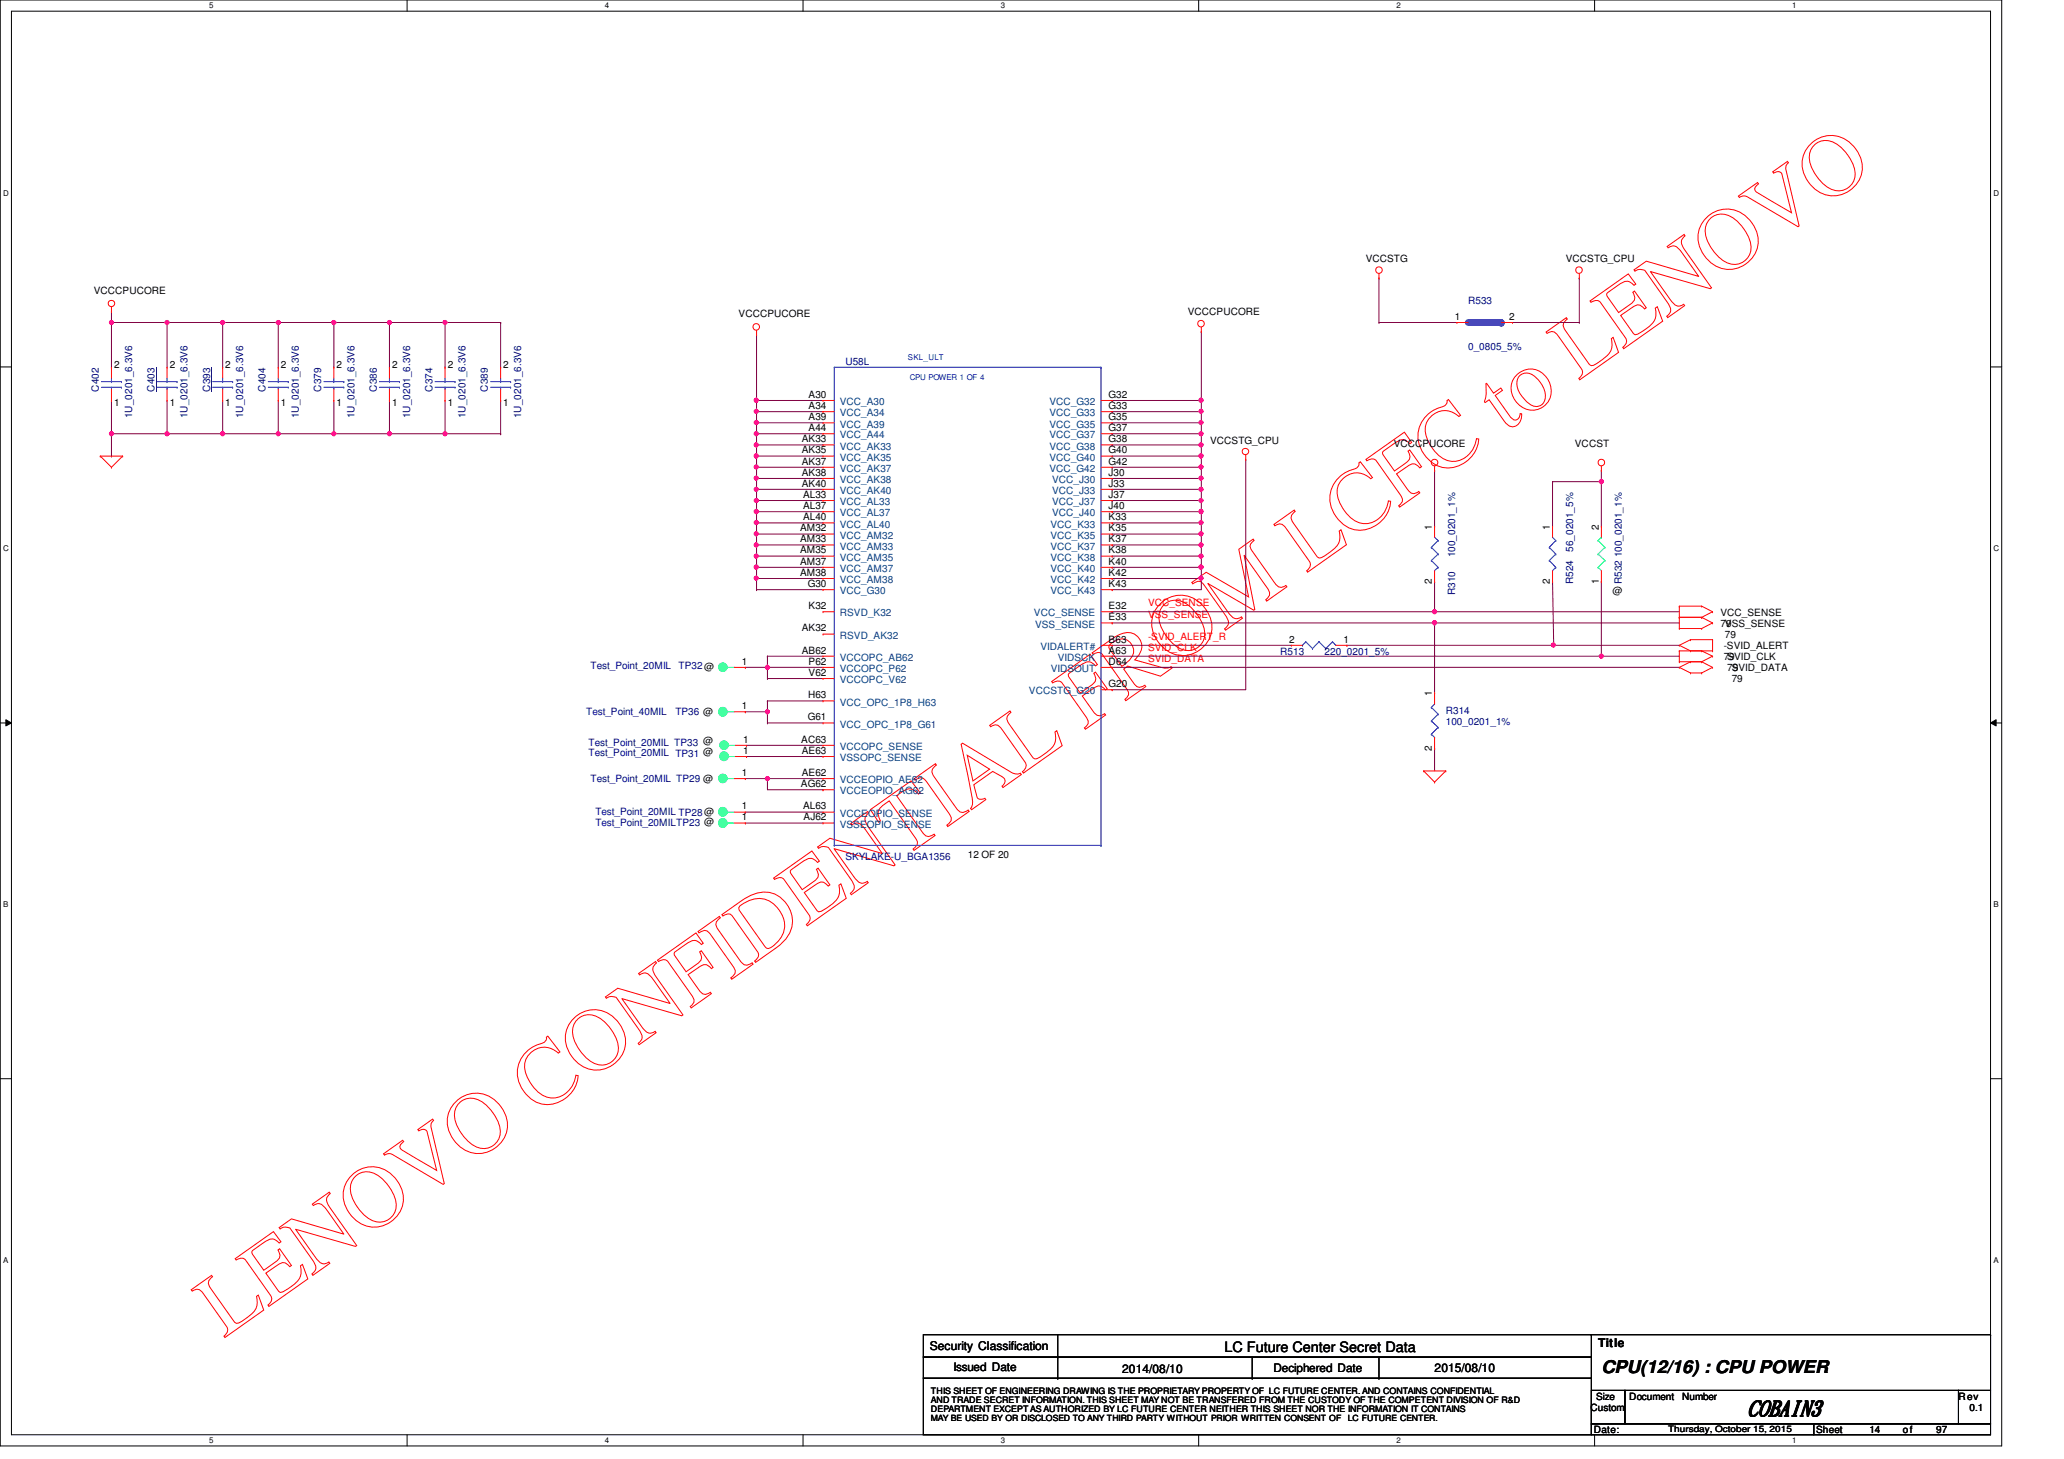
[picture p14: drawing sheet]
<svg xmlns="http://www.w3.org/2000/svg" width="297mm" height="210mm" viewBox="0 0 297 210" stroke-linecap="round" stroke-linejoin="round" font-family="sans-serif">
<defs><g id="words">
<text font-size="12.7" fill="#f00" x="32.2" y="192.5" transform="rotate(-35 32.2 192.5)">LENOVO CONFIDENTIAL FROM LCFC to LENOVO</text>
<text font-size="3.2" x="251.5" y="203.6">COBAIN3</text>
<text font-size="2.5" x="230.5" y="197.6">CPU(12/16) : CPU POWER</text>
<text font-size="2.1" x="176.2" y="194.4">LC Future Center Secret Data</text>
<g font-size="1.7">
<text x="133.8" y="194.3">Security Classification</text>
<text x="137.2" y="197.2">Issued Date</text>
<text x="161.5" y="197.5">2014/08/10</text>
<text x="183.3" y="197.4">Deciphered Date</text>
<text x="206.5" y="197.3">2015/08/10</text>
<text x="230" y="193.8">Title</text>
</g>
<g font-size="1.4">
<text x="196.6" y="37.7">VCCSTG</text>
<text x="225.3" y="37.7">VCCSTG_CPU</text>
<text x="13.5" y="42.3">VCCCPUCORE</text>
<text x="106.3" y="45.7">VCCCPUCORE</text>
<text x="170.9" y="45.4">VCCCPUCORE</text>
<text x="209.4" y="46">1</text>
<text x="217.2" y="46">2</text>
<text x="16.4" y="53">2</text>
<text x="24.4" y="53">2</text>
<text x="32.4" y="53">2</text>
<text x="40.4" y="53">2</text>
<text x="48.4" y="53">2</text>
<text x="56.4" y="53">2</text>
<text x="64.4" y="53">2</text>
<text x="72.4" y="53">2</text>
<text x="16.4" y="58.5">1</text>
<text x="24.4" y="58.5">1</text>
<text x="32.4" y="58.5">1</text>
<text x="40.4" y="58.5">1</text>
<text x="48.4" y="58.5">1</text>
<text x="56.4" y="58.5">1</text>
<text x="64.4" y="58.5">1</text>
<text x="72.4" y="58.5">1</text>
<text x="116.4" y="57.2">A30</text>
<text x="116.4" y="58.8">A34</text>
<text x="159.6" y="57.2">G32</text>
<text x="159.6" y="58.8">G33</text>
<text x="115.4" y="63.6">AK33</text>
<text x="115.4" y="65.2">AK35</text>
<text x="116.4" y="60.5">A39</text>
<text x="116.4" y="62">A44</text>
<text x="159.6" y="60.5">G35</text>
<text x="159.6" y="62">G37</text>
<text x="159.6" y="63.6">G38</text>
<text x="159.6" y="65.2">G40</text>
<text x="174.2" y="63.9">VCCSTG_CPU</text>
<text x="200.6" y="64.3">VCCCPUCORE</text>
<text x="226.6" y="64.3">VCCST</text>
<text x="115.4" y="66.8">AK37</text>
<text x="115.4" y="68.5">AK38</text>
<text x="115.4" y="70">AK40</text>
<text x="115.6" y="71.6">AL33</text>
<text x="159.6" y="66.8">G42</text>
<text x="159.6" y="68.5">J30</text>
<text x="159.6" y="70">J33</text>
<text x="159.6" y="71.6">J37</text>
<text x="115.1" y="76.5">AM32</text>
<text x="115.6" y="73.2">AL37</text>
<text x="115.6" y="74.8">AL40</text>
<text x="159.6" y="73.2">J40</text>
<text x="159.6" y="74.8">K33</text>
<text x="159.6" y="76.5">K35</text>
<text x="206.1" y="76.2" transform="rotate(-90 206.1 76.2)">1</text>
<text x="223.1" y="76.2" transform="rotate(-90 223.1 76.2)">1</text>
<text x="230.1" y="76.2" transform="rotate(-90 230.1 76.2)">2</text>
<text x="115.1" y="78">AM33</text>
<text x="115.1" y="79.6">AM35</text>
<text x="115.1" y="81.2">AM37</text>
<text x="115.1" y="82.8">AM38</text>
<text x="159.6" y="78">K37</text>
<text x="159.6" y="79.6">K38</text>
<text x="159.6" y="81.2">K40</text>
<text x="159.6" y="82.8">K42</text>
<text x="206.1" y="84" transform="rotate(-90 206.1 84)">2</text>
<text x="223.1" y="84" transform="rotate(-90 223.1 84)">2</text>
<text x="230.1" y="84" transform="rotate(-90 230.1 84)">1</text>
<text x="116.2" y="84.5">G30</text>
<text x="116.4" y="87.6">K32</text>
<text x="159.6" y="84.5">K43</text>
<text x="159.6" y="87.6">E32</text>
<text x="159.6" y="89.2">E33</text>
<text x="232.1" y="85.5">@</text>
<text x="247.6" y="88.6">VCC_SENSE</text>
<text x="106.8" y="95.6">1</text>
<text x="115.4" y="94">AB62</text>
<text x="115.4" y="90.8">AK32</text>
<text x="116.4" y="95.6">P62</text>
<text x="159.6" y="92.5">B63</text>
<text x="159.6" y="94">A63</text>
<text x="159.6" y="95.6">D64</text>
<text x="185.5" y="92.5">2</text>
<text x="193.3" y="92.5">1</text>
<text x="247.6" y="90.2">79</text>
<text x="248.1" y="93.4">-SVID_ALERT</text>
<text x="248.1" y="95">79</text>
<text x="248.2" y="90.2">VSS_SENSE</text>
<text x="248.2" y="91.8">79</text>
<text x="248.6" y="95">SVID_CLK</text>
<text x="116.3" y="100.5">H63</text>
<text x="116.4" y="97.2">V62</text>
<text x="159.6" y="98.8">G20</text>
<text x="206.1" y="100.2" transform="rotate(-90 206.1 100.2)">1</text>
<text x="248.6" y="96.6">79</text>
<text x="249.2" y="96.6">SVID_DATA</text>
<text x="249.2" y="98.2">79</text>
<text x="106.8" y="102">1</text>
<text x="106.9" y="106.8">1</text>
<text x="115.3" y="106.8">AC63</text>
<text x="116.2" y="103.6">G61</text>
<text x="206.1" y="108" transform="rotate(-90 206.1 108)">2</text>
<text x="106.8" y="111.6">1</text>
<text x="106.9" y="108.5">1</text>
<text x="115.3" y="113.2">AG62</text>
<text x="115.4" y="111.6">AE62</text>
<text x="115.4" y="108.5">AE63</text>
<text x="106.8" y="116.5">1</text>
<text x="106.8" y="118">1</text>
<text x="115.6" y="116.5">AL63</text>
<text x="115.7" y="118">AJ62</text>
<text x="139.3" y="123.4">12 OF 20</text>
<text x="228.9" y="203">Custom</text>
<text x="229.7" y="201.4">Size</text>
<text x="234.5" y="201.4">Document</text>
<text x="242.1" y="201.4">Number</text>
<text x="281.9" y="201.4">Rev</text>
<text x="283.5" y="203">0.1</text>
<text x="229.4" y="206.2">Date:</text>
<text x="261.4" y="206.2">Sheet</text>
<text x="269" y="206.2">14</text>
<text x="273.9" y="206.2">of</text>
<text x="278.6" y="206.2">97</text>
</g>
<g font-size="1.4" fill="#000080">
<text x="211.3" y="43.8">R533</text>
<text x="121.7" y="52.6">U58L</text>
<text x="211.3" y="50.3">0_0805_5%</text>
<text x="14.2" y="56.3" transform="rotate(-90 14.2 56.3)">C402</text>
<text x="22.2" y="56.3" transform="rotate(-90 22.2 56.3)">C403</text>
<text x="30.2" y="56.3" transform="rotate(-90 30.2 56.3)">C393</text>
<text x="38.2" y="56.3" transform="rotate(-90 38.2 56.3)">C404</text>
<text x="46.2" y="56.3" transform="rotate(-90 46.2 56.3)">C379</text>
<text x="54.2" y="56.3" transform="rotate(-90 54.2 56.3)">C386</text>
<text x="62.2" y="56.3" transform="rotate(-90 62.2 56.3)">C374</text>
<text x="70.2" y="56.3" transform="rotate(-90 70.2 56.3)">C389</text>
<text x="19" y="60.2" transform="rotate(-90 19 60.2)">1U_0201_6.3V6</text>
<text x="27" y="60.2" transform="rotate(-90 27 60.2)">1U_0201_6.3V6</text>
<text x="35" y="60.2" transform="rotate(-90 35 60.2)">1U_0201_6.3V6</text>
<text x="43" y="60.2" transform="rotate(-90 43 60.2)">1U_0201_6.3V6</text>
<text x="51" y="60.2" transform="rotate(-90 51 60.2)">1U_0201_6.3V6</text>
<text x="59" y="60.2" transform="rotate(-90 59 60.2)">1U_0201_6.3V6</text>
<text x="67" y="60.2" transform="rotate(-90 67 60.2)">1U_0201_6.3V6</text>
<text x="75" y="60.2" transform="rotate(-90 75 60.2)">1U_0201_6.3V6</text>
<text x="209.4" y="80.2" transform="rotate(-90 209.4 80.2)">100_0201_1%</text>
<text x="226.4" y="79.4" transform="rotate(-90 226.4 79.4)">56_0201_5%</text>
<text x="209.4" y="85.6" transform="rotate(-90 209.4 85.6)">R310</text>
<text x="226.4" y="84" transform="rotate(-90 226.4 84)">R524</text>
<text x="233.4" y="84" transform="rotate(-90 233.4 84)">R532 100_0201_1%</text>
<text x="184.2" y="94.2">R513</text>
<text x="190.6" y="94.2">220_0201_5%</text>
<text x="85" y="96.3">Test_Point_20MIL</text>
<text x="97.7" y="96.3">TP32@</text>
<text x="84.4" y="102.8">Test_Point_40MIL</text>
<text x="84.7" y="107.3">Test_Point_20MIL TP33 @</text>
<text x="97.2" y="102.8">TP36 @</text>
<text x="208.1" y="102.7">R314</text>
<text x="208.1" y="104.3">100_0201_1%</text>
<text x="84.7" y="108.8">Test_Point_20MIL TP31 @</text>
<text x="85" y="112.4">Test_Point_20MIL TP29 @</text>
<text x="85.7" y="117.2">Test_Point_20MIL TP28@</text>
<text x="85.7" y="118.8">Test_Point_20MILTP23 @</text>
<text x="121.7" y="123.8">SKYLAKE-U_BGA1356</text>
</g>
<g font-size="1.4" fill="#004080">
<text x="120.9" y="58.3">VCC_A30</text>
<text x="120.9" y="59.9">VCC_A34</text>
<text x="151" y="58.3">VCC_G32</text>
<text x="151" y="59.9">VCC_G33</text>
<text x="120.9" y="61.5">VCC_A39</text>
<text x="120.9" y="63.1">VCC_A44</text>
<text x="120.9" y="64.7">VCC_AK33</text>
<text x="151" y="61.5">VCC_G35</text>
<text x="151" y="63.1">VCC_G37</text>
<text x="151" y="64.7">VCC_G38</text>
<text x="120.9" y="66.3">VCC_AK35</text>
<text x="120.9" y="67.9">VCC_AK37</text>
<text x="120.9" y="69.5">VCC_AK38</text>
<text x="120.9" y="71.1">VCC_AK40</text>
<text x="151" y="66.3">VCC_G40</text>
<text x="151" y="67.9">VCC_G42</text>
<text x="151.4" y="69.5">VCC_J30</text>
<text x="151.4" y="71.1">VCC_J33</text>
<text x="120.9" y="72.7">VCC_AL33</text>
<text x="120.9" y="74.3">VCC_AL37</text>
<text x="120.9" y="75.9">VCC_AL40</text>
<text x="120.9" y="77.5">VCC_AM32</text>
<text x="151.2" y="75.9">VCC_K33</text>
<text x="151.2" y="77.5">VCC_K35</text>
<text x="151.4" y="72.7">VCC_J37</text>
<text x="151.4" y="74.3">VCC_J40</text>
<text x="120.9" y="79.1">VCC_AM33</text>
<text x="120.9" y="80.7">VCC_AM35</text>
<text x="120.9" y="82.3">VCC_AM37</text>
<text x="120.9" y="83.9">VCC_AM38</text>
<text x="151.2" y="79.1">VCC_K37</text>
<text x="151.2" y="80.7">VCC_K38</text>
<text x="151.2" y="82.3">VCC_K40</text>
<text x="151.2" y="83.9">VCC_K42</text>
<text x="120.9" y="85.5">VCC_G30</text>
<text x="120.9" y="88.7">RSVD_K32</text>
<text x="148.8" y="88.7">VCC_SENSE</text>
<text x="151.2" y="85.5">VCC_K43</text>
<text x="120.9" y="95.1">VCCOPC_AB62</text>
<text x="120.9" y="91.9">RSVD_AK32</text>
<text x="149" y="90.3">VSS_SENSE</text>
<text x="149.7" y="93.5">VIDALERT#</text>
<text x="152.2" y="95.1">VIDSCK</text>
<text x="120.9" y="96.7">VCCOPC_P62</text>
<text x="120.9" y="98.3">VCCOPC_V62</text>
<text x="120.9" y="101.5">VCC_OPC_1P8_H63</text>
<text x="148.1" y="99.9">VCCSTG_G20</text>
<text x="151.2" y="96.7">VIDSOUT</text>
<text x="120.9" y="104.7">VCC_OPC_1P8_G61</text>
<text x="120.9" y="107.9">VCCOPC_SENSE</text>
<text x="120.9" y="112.7">VCCEOPIO_AE62</text>
<text x="120.9" y="109.5">VSSOPC_SENSE</text>
<text x="120.9" y="114.3">VCCEOPIO_AG62</text>
<text x="120.9" y="117.5">VCCEOPIO_SENSE</text>
<text x="120.9" y="119.1">VSSEOPIO_SENSE</text>
</g>
<g font-size="1.4" fill="#f00">
<text x="165.2" y="88.9">VSS_SENSE</text>
<text x="165.2" y="87.2">VCC_SENSE</text>
<text x="165.2" y="92.1">-SVID_ALERT_R</text>
<text x="165.2" y="95.3">SVID_DATA</text>
<text x="165.2" y="93.6">SVID_CLK</text>
</g>
<g font-size="1.3">
<text x="134" y="200.6">THIS SHEET OF ENGINEERING DRAWING IS THE PROPRIETARY PROPERTY OF LC FUTURE CENTER. AND CONTAINS CONFIDENTIAL</text>
<text x="134" y="201.9">AND TRADE SECRET INFORMATION. THIS SHEET MAY NOT BE TRANSFERED FROM THE CUSTODY OF THE COMPETENT DIVISION OF R&amp;D</text>
<text x="134" y="203.2">DEPARTMENT EXCEPT AS AUTHORIZED BY LC FUTURE CENTER NEITHER THIS SHEET NOR THE INFORMATION IT CONTAINS</text>
<text x="240.1" y="206">Thursday, October 15, 2015</text>
</g>
<g font-size="1.2">
<text x="134" y="204.5">MAY BE USED BY OR DISCLOSED TO ANY THIRD PARTY WITHOUT PRIOR WRITTEN CONSENT OF</text>
<text x="194" y="204.5">LC FUTURE CENTER.</text>
</g>
<g font-size="1.1">
<text x="30.1" y="1.1">5</text>
<text x="87" y="1.1">4</text>
<text x="144" y="1.1">3</text>
<text x="201" y="1.1">2</text>
<text x="257.9" y="1.1">1</text>
<text x=".5" y="28.2">D</text>
<text x="286.9" y="28.2">D</text>
<text x=".5" y="79.3">C</text>
<text x="286.9" y="79.3">C</text>
<text x=".5" y="130.6">B</text>
<text x="286.9" y="130.6">B</text>
<text x=".5" y="181.7">A</text>
<text x="286.9" y="181.7">A</text>
<text x="30.1" y="207.6">5</text>
<text x="87" y="207.6">4</text>
<text x="144" y="207.6">3</text>
<text x="201" y="207.6">2</text>
<text x="257.9" y="207.6">1</text>
</g>
<g font-size="1.1" fill="#00f">
<text x="130.6" y="51.9">SKL_ULT</text>
<text x="130.9" y="54.7">CPU POWER 1 OF 4</text>
</g>
</g></defs>
<path d="M0 0h288.1v208h-288.1zM1.6 1.6h284.9v204.8h-284.9z" fill="none" stroke="#000" stroke-width=".14"/>
<g fill="#fff">
<path d="M30.1 .2h.6v1.2h-.6z"/>
<path d="M30.1 206.6h.6v1.2h-.6z"/>
</g>
<path d="M58.6 0v1.6M58.6 206.4v1.6" fill="none" stroke="#000" stroke-width=".14"/>
<g fill="#fff">
<path d="M87 .2h.6v1.2h-.6z"/>
<path d="M87 206.6h.6v1.2h-.6z"/>
</g>
<path d="M115.6 0v1.6M115.6 206.4v1.6" fill="none" stroke="#000" stroke-width=".14"/>
<g fill="#fff">
<path d="M144 .2h.6v1.2h-.6z"/>
<path d="M144 206.6h.6v1.2h-.6z"/>
</g>
<path d="M172.5 0v1.6M172.5 206.4v1.6" fill="none" stroke="#000" stroke-width=".14"/>
<g fill="#fff">
<path d="M201 .2h.5v1.2h-.5z"/>
<path d="M201 206.6h.5v1.2h-.5z"/>
</g>
<path d="M229.5 0v1.6M229.5 206.4v1.6" fill="none" stroke="#000" stroke-width=".14"/>
<g fill="#fff">
<path d="M257.9 .2h.6v1.2h-.6z"/>
<path d="M257.9 206.6h.6v1.2h-.6z"/>
<path d="M.5 27.2h.7v1.2h-.7z"/>
<path d="M286.9 27.2h.8v1.2h-.8z"/>
<path d="M.5 78.4h.7v1.1h-.7z"/>
<path d="M286.9 78.4h.8v1.1h-.8z"/>
</g>
<path d="M0 52.8h1.6M286.5 52.8h1.6" fill="none" stroke="#000" stroke-width=".14"/>
<g fill="#fff">
<path d="M.5 129.6h.7v1.2h-.7z"/>
<path d="M286.9 129.6h.7v1.2h-.7z"/>
</g>
<path d="M0 104h1.6M.8 103.5l.8 .5-.8 .4zM286.5 104l.8-.5v.9zM286.5 104h1.6" fill="none" stroke="#000" stroke-width=".14"/>
<path d="M.8 103.5l.8 .5-.8 .4zM286.5 104l.8-.5v.9z" fill="#000"/>
<g fill="#fff">
<path d="M.5 180.8h.7v1.1h-.7z"/>
<path d="M286.9 180.8h.7v1.1h-.7z"/>
</g>
<path d="M0 155.2h1.6M286.5 155.2h1.6" fill="none" stroke="#000" stroke-width=".14"/>
<path d="M108.9 57.6h.1M108.9 48.2h.1M108.9 48.2v11M108.9 72h.1M108.9 72v1.6M206.5 67.7h.1M206.5 67.7v8M108.9 81.6h.1M108.9 81.6v1.6M160.1 92.8h.1M160.1 92.8h25.7" fill="none" stroke="#800040" stroke-width=".14"/>
<circle cx="108.8" cy="57.6" r=".31" fill="#f0f"/>
<circle cx="108.8" cy="57.6" r=".31" fill="none" stroke="#f0f" stroke-width=".14"/>
<path d="M108.9 57.6h.1M108.9 57.6h9.5M108.9 62.4h.1M108.9 62.4h9.5" fill="none" stroke="#800040" stroke-width=".14"/>
<circle cx="108.8" cy="62.4" r=".3" fill="#f0f"/>
<circle cx="108.8" cy="62.4" r=".3" fill="none" stroke="#f0f" stroke-width=".14"/>
<path d="M108.9 60.8h.1M108.9 60.8h9.5" fill="none" stroke="#800040" stroke-width=".14"/>
<circle cx="108.8" cy="60.8" r=".3" fill="#f0f"/>
<circle cx="108.8" cy="60.8" r=".3" fill="none" stroke="#f0f" stroke-width=".14"/>
<path d="M108.9 59.2h.1M108.9 59.2h9.5M108.9 60.8h.1M108.9 60.8v1.6" fill="none" stroke="#800040" stroke-width=".14"/>
<circle cx="108.8" cy="59.2" r=".3" fill="#f0f"/>
<circle cx="108.8" cy="59.2" r=".3" fill="none" stroke="#f0f" stroke-width=".14"/>
<path d="M108.9 59.2h.1M108.9 59.2v1.6M108.9 64h.1M108.9 64v1.6M108.9 64h9.5" fill="none" stroke="#800040" stroke-width=".14"/>
<circle cx="108.8" cy="64" r=".3" fill="#f0f"/>
<circle cx="108.8" cy="64" r=".3" fill="none" stroke="#f0f" stroke-width=".14"/>
<path d="M108.9 68.8h.1M108.9 68.8h9.5" fill="none" stroke="#800040" stroke-width=".14"/>
<circle cx="108.8" cy="68.8" r=".3" fill="#f0f"/>
<circle cx="108.8" cy="68.8" r=".3" fill="none" stroke="#f0f" stroke-width=".14"/>
<path d="M108.9 67.2h.1M108.9 67.2h9.5" fill="none" stroke="#800040" stroke-width=".14"/>
<circle cx="108.8" cy="67.2" r=".3" fill="#f0f"/>
<circle cx="108.8" cy="67.2" r=".3" fill="none" stroke="#f0f" stroke-width=".14"/>
<path d="M108.9 67.2h.1M108.9 65.6h.1M108.9 67.2v1.6M108.9 65.6h9.5" fill="none" stroke="#800040" stroke-width=".14"/>
<circle cx="108.8" cy="65.6" r=".31" fill="#f0f"/>
<circle cx="108.8" cy="65.6" r=".31" fill="none" stroke="#f0f" stroke-width=".14"/>
<path d="M108.9 65.6h.1M108.9 70.4h.1M108.9 65.6v1.6M108.9 70.4h9.5" fill="none" stroke="#800040" stroke-width=".14"/>
<circle cx="108.8" cy="70.4" r=".3" fill="#f0f"/>
<circle cx="108.8" cy="70.4" r=".3" fill="none" stroke="#f0f" stroke-width=".14"/>
<path d="M108.9 68.8h.1M108.9 72h.1M108.9 68.8v1.6M108.9 72h9.5" fill="none" stroke="#800040" stroke-width=".14"/>
<circle cx="108.8" cy="72" r=".3" fill="#f0f"/>
<circle cx="108.8" cy="72" r=".3" fill="none" stroke="#f0f" stroke-width=".14"/>
<path d="M108.9 76.8h.1M108.9 76.8h9.5" fill="none" stroke="#800040" stroke-width=".14"/>
<circle cx="108.8" cy="76.8" r=".3" fill="#f0f"/>
<circle cx="108.8" cy="76.8" r=".3" fill="none" stroke="#f0f" stroke-width=".14"/>
<path d="M108.9 75.2h.1M108.9 75.2h9.5" fill="none" stroke="#800040" stroke-width=".14"/>
<circle cx="108.8" cy="75.2" r=".3" fill="#f0f"/>
<circle cx="108.8" cy="75.2" r=".3" fill="none" stroke="#f0f" stroke-width=".14"/>
<path d="M108.9 73.6h.1M108.9 73.6h9.5" fill="none" stroke="#800040" stroke-width=".14"/>
<circle cx="108.8" cy="73.6" r=".31" fill="#f0f"/>
<circle cx="108.8" cy="73.6" r=".31" fill="none" stroke="#f0f" stroke-width=".14"/>
<path d="M108.9 78.4h.1M108.9 78.4h9.5M108.9 80h.1M108.9 84.8h.1M108.9 83.2h.1M108.9 80h9.5M108.9 84.8h9.5M108.9 83.2h9.5" fill="none" stroke="#800040" stroke-width=".14"/>
<circle cx="108.8" cy="83.2" r=".3" fill="#f0f"/>
<circle cx="108.8" cy="83.2" r=".3" fill="none" stroke="#f0f" stroke-width=".14"/>
<path d="M108.9 81.6h.1M108.9 81.6h9.5" fill="none" stroke="#800040" stroke-width=".14"/>
<circle cx="108.8" cy="81.6" r=".31" fill="#f0f"/>
<circle cx="108.8" cy="81.6" r=".31" fill="none" stroke="#f0f" stroke-width=".14"/>
<path d="M108.9 62.4h.1M108.9 70.4h.1M108.9 73.6h.1M108.9 75.2h.1M108.9 76.8h.1M108.9 78.4h.1M108.9 62.4v1.6M108.9 70.4v1.6M108.9 73.6v6.4" fill="none" stroke="#800040" stroke-width=".14"/>
<circle cx="108.8" cy="80" r=".3" fill="#f0f"/>
<circle cx="108.8" cy="80" r=".3" fill="none" stroke="#f0f" stroke-width=".14"/>
<circle cx="108.8" cy="78.4" r=".3" fill="#f0f"/>
<circle cx="108.8" cy="78.4" r=".3" fill="none" stroke="#f0f" stroke-width=".14"/>
<path d="M172.9 57.6h.1M172.9 47.7h.1M172.9 47.7v11.5M108.9 80h.1M108.9 83.2h.1M108.9 80v1.6M108.9 83.2v1.6" fill="none" stroke="#800040" stroke-width=".14"/>
<circle cx="172.8" cy="57.6" r=".31" fill="#f0f"/>
<circle cx="172.8" cy="57.6" r=".31" fill="none" stroke="#f0f" stroke-width=".14"/>
<path d="M160.1 57.6h.1M160.1 57.6h12.8M172.9 62.4h.1M172.9 65.6h.1M172.9 62.4v1.6M172.9 65.6v1.6" fill="none" stroke="#800040" stroke-width=".14"/>
<circle cx="172.8" cy="65.6" r=".31" fill="#f0f"/>
<circle cx="172.8" cy="65.6" r=".31" fill="none" stroke="#f0f" stroke-width=".14"/>
<path d="M160.1 65.6h.1M160.1 64h.1M160.1 65.6h12.8M160.1 64h12.8" fill="none" stroke="#800040" stroke-width=".14"/>
<circle cx="172.8" cy="64" r=".3" fill="#f0f"/>
<circle cx="172.8" cy="64" r=".3" fill="none" stroke="#f0f" stroke-width=".14"/>
<path d="M160.1 62.4h.1M160.1 62.4h12.8" fill="none" stroke="#800040" stroke-width=".14"/>
<circle cx="172.8" cy="62.4" r=".3" fill="#f0f"/>
<circle cx="172.8" cy="62.4" r=".3" fill="none" stroke="#f0f" stroke-width=".14"/>
<path d="M160.1 60.8h.1M160.1 60.8h12.8" fill="none" stroke="#800040" stroke-width=".14"/>
<circle cx="172.8" cy="60.8" r=".3" fill="#f0f"/>
<circle cx="172.8" cy="60.8" r=".3" fill="none" stroke="#f0f" stroke-width=".14"/>
<path d="M160.1 59.2h.1M160.1 59.2h12.8M172.9 60.8h.1M172.9 60.8v1.6" fill="none" stroke="#800040" stroke-width=".14"/>
<circle cx="172.8" cy="59.2" r=".3" fill="#f0f"/>
<circle cx="172.8" cy="59.2" r=".3" fill="none" stroke="#f0f" stroke-width=".14"/>
<path d="M160.1 75.2h.1M172.9 70.4h.1M172.9 73.6h.1M172.9 70.4v1.6M172.9 73.6v1.6h-12.8" fill="none" stroke="#800040" stroke-width=".14"/>
<circle cx="172.8" cy="75.2" r=".3" fill="#f0f"/>
<circle cx="172.8" cy="75.2" r=".3" fill="none" stroke="#f0f" stroke-width=".14"/>
<path d="M160.1 73.6h.1M160.1 73.6h12.8" fill="none" stroke="#800040" stroke-width=".14"/>
<circle cx="172.8" cy="73.6" r=".31" fill="#f0f"/>
<circle cx="172.8" cy="73.6" r=".31" fill="none" stroke="#f0f" stroke-width=".14"/>
<path d="M160.1 72h.1M160.1 72h12.8" fill="none" stroke="#800040" stroke-width=".14"/>
<circle cx="172.8" cy="72" r=".3" fill="#f0f"/>
<circle cx="172.8" cy="72" r=".3" fill="none" stroke="#f0f" stroke-width=".14"/>
<path d="M160.1 70.4h.1M160.1 70.4h12.8" fill="none" stroke="#800040" stroke-width=".14"/>
<circle cx="172.8" cy="70.4" r=".3" fill="#f0f"/>
<circle cx="172.8" cy="70.4" r=".3" fill="none" stroke="#f0f" stroke-width=".14"/>
<path d="M160.1 68.8h.1M160.1 68.8h12.8" fill="none" stroke="#800040" stroke-width=".14"/>
<circle cx="172.8" cy="68.8" r=".3" fill="#f0f"/>
<circle cx="172.8" cy="68.8" r=".3" fill="none" stroke="#f0f" stroke-width=".14"/>
<path d="M160.1 67.2h.1M160.1 67.2h12.8" fill="none" stroke="#800040" stroke-width=".14"/>
<circle cx="172.8" cy="67.2" r=".3" fill="#f0f"/>
<circle cx="172.8" cy="67.2" r=".3" fill="none" stroke="#f0f" stroke-width=".14"/>
<path d="M160.1 81.6h.1M160.1 81.6h12.8" fill="none" stroke="#800040" stroke-width=".14"/>
<circle cx="172.8" cy="81.6" r=".31" fill="#f0f"/>
<circle cx="172.8" cy="81.6" r=".31" fill="none" stroke="#f0f" stroke-width=".14"/>
<path d="M160.1 78.4h.1M160.1 76.8h.1M160.1 78.4h12.8M160.1 76.8h12.8M160.1 80h.1M160.1 80h12.8" fill="none" stroke="#800040" stroke-width=".14"/>
<circle cx="172.8" cy="76.8" r=".3" fill="#f0f"/>
<circle cx="172.8" cy="76.8" r=".3" fill="none" stroke="#f0f" stroke-width=".14"/>
<path d="M172.9 72h.1M172.9 67.2h.1M172.9 76.8h.1M172.9 68.8h.1M172.9 67.2v3.2M172.9 72v1.6M172.9 76.8v1.6M160.1 84.8h.1M160.1 83.2h.1M160.1 84.8h12.8M160.1 83.2h12.8" fill="none" stroke="#800040" stroke-width=".14"/>
<circle cx="172.8" cy="83.2" r=".3" fill="#f0f"/>
<circle cx="172.8" cy="83.2" r=".3" fill="none" stroke="#f0f" stroke-width=".14"/>
<path d="M172.9 78.4h.1M172.9 78.4v1.6M172.9 81.6h.1M172.9 81.6v1.6" fill="none" stroke="#800040" stroke-width=".14"/>
<circle cx="172.8" cy="80" r=".3" fill="#f0f"/>
<circle cx="172.8" cy="80" r=".3" fill="none" stroke="#f0f" stroke-width=".14"/>
<circle cx="172.8" cy="78.4" r=".3" fill="#f0f"/>
<circle cx="172.8" cy="78.4" r=".3" fill="none" stroke="#f0f" stroke-width=".14"/>
<path d="M172.9 59.2h.1M172.9 59.2v1.6M172.9 64h.1M172.9 75.2h.1M172.9 64v1.6M172.9 75.2v1.6M172.9 80h.1M172.9 83.2h.1M172.9 80v1.6M172.9 83.2v1.6M206.5 89.6h.1M206.5 89.6h35.2" fill="none" stroke="#800040" stroke-width=".14"/>
<circle cx="206.4" cy="89.6" r=".31" fill="#f0f"/>
<circle cx="206.4" cy="89.6" r=".31" fill="none" stroke="#f0f" stroke-width=".14"/>
<path d="M160.1 96h.1M160.1 96h81.6M206.5 88h.1M206.5 88h35.2M223.6 92.8h.1M223.6 92.8h18.1M230.5 94.4h.1M230.5 94.4h11.2" fill="none" stroke="#800040" stroke-width=".14"/>
<circle cx="206.5" cy="88" r=".3" fill="#f0f"/>
<circle cx="206.5" cy="88" r=".3" fill="none" stroke="#f0f" stroke-width=".14"/>
<path d="M223.4 69.3h.1M223.4 69.3v6.4M230.5 67.7h.1M230.5 67.7v1.6h-7.1" fill="none" stroke="#800040" stroke-width=".14"/>
<circle cx="230.4" cy="69.3" r=".31" fill="#f0f"/>
<circle cx="230.4" cy="69.3" r=".31" fill="none" stroke="#f0f" stroke-width=".14"/>
<g fill="none" stroke="#800040" stroke-width=".14">
<path d="M160.1 99.2h.1M160.1 89.6h.1M160.1 94.4h.1M160.1 99.2h19.2M160.1 89.6h46.4M206.5 83.7h.1M206.5 83.7v4.3M223.4 83.7h.1M223.4 83.7l.2 9.1M230.5 83.7h.1M230.5 83.7v10.7h-70.4M206.5 107.7h.1"/>
<path d="M206.5 107.7v3.2"/>
</g>
<circle cx="230.5" cy="94.4" r=".3" fill="#f0f"/>
<circle cx="230.5" cy="94.4" r=".3" fill="none" stroke="#f0f" stroke-width=".14"/>
<path d="M193.8 92.8h.1M193.8 92.8h29.8" fill="none" stroke="#800040" stroke-width=".14"/>
<circle cx="223.6" cy="92.8" r=".3" fill="#f0f"/>
<circle cx="223.6" cy="92.8" r=".3" fill="none" stroke="#f0f" stroke-width=".14"/>
<g fill="none" stroke="#800040" stroke-width=".14">
<path d="M198.5 40h.1M198.5 40v6.4M227.3 40h.1M227.3 40v6.4M179.3 66.1h.1M179.3 66.1v33.1M230.5 69.3h.1M230.5 69.3v6.4M160.1 88h.1M160.1 88h46.4M107.3 118.4h.1M107.3 112h.1"/>
<path d="M107.3 118.4h11.1M107.3 112h3.1M107.4 108.8h.1M107.4 107.2h.1M107.4 108.8h11M107.4 107.2h11M110.4 113.6h8M118.4 113.6h.1"/>
</g>
<circle cx="110.4" cy="112" r=".3" fill="#f0f"/>
<circle cx="110.4" cy="112" r=".3" fill="none" stroke="#f0f" stroke-width=".14"/>
<path d="M107.3 96h.1M107.3 96h11.1M110.4 94.4h.1M110.4 97.6h.1M110.4 96h.1M110.4 94.4h8M110.4 94.4v1.6M110.4 97.6h8" fill="none" stroke="#800040" stroke-width=".14"/>
<circle cx="110.4" cy="96" r=".3" fill="#f0f"/>
<circle cx="110.4" cy="96" r=".3" fill="none" stroke="#f0f" stroke-width=".14"/>
<path d="M107.3 102.4h.1M107.3 102.4h3.1M110.4 104h.1M110.4 104h8" fill="none" stroke="#800040" stroke-width=".14"/>
<circle cx="110.4" cy="102.4" r=".3" fill="#f0f"/>
<circle cx="110.4" cy="102.4" r=".3" fill="none" stroke="#f0f" stroke-width=".14"/>
<path d="M16 46.4h.1M16 44.8v1.6M16 57.6v4.8M16 62.4h.1M16 62.4h8M24 62.4h.1M110.4 100.8h.1M110.4 100.8h8" fill="none" stroke="#800040" stroke-width=".14"/>
<circle cx="16" cy="62.4" r=".3" fill="#f0f"/>
<circle cx="16" cy="62.4" r=".3" fill="none" stroke="#f0f" stroke-width=".14"/>
<circle cx="24" cy="62.4" r=".3" fill="#f0f"/>
<circle cx="24" cy="62.4" r=".3" fill="none" stroke="#f0f" stroke-width=".14"/>
<path d="M16 46.4h8M24 46.4h.1M16 65.6h.1M16 62.4v3.2" fill="none" stroke="#800040" stroke-width=".14"/>
<circle cx="16" cy="46.4" r=".3" fill="#f0f"/>
<circle cx="16" cy="46.4" r=".3" fill="none" stroke="#f0f" stroke-width=".14"/>
<circle cx="24" cy="46.4" r=".3" fill="#f0f"/>
<circle cx="24" cy="46.4" r=".3" fill="none" stroke="#f0f" stroke-width=".14"/>
<path d="M16 52.8h.1M16 46.4v6.4M64 46.4h.1M64 46.4v6.4M64 57.6v4.8M72 46.4h.1M72 46.4v6.4M72 57.6v4.8M64 62.4h.1M64 62.4h8M72 62.4h.1" fill="none" stroke="#800040" stroke-width=".14"/>
<circle cx="64" cy="62.4" r=".3" fill="#f0f"/>
<circle cx="64" cy="62.4" r=".3" fill="none" stroke="#f0f" stroke-width=".14"/>
<path d="M64 46.4h8M72 46.4h.1" fill="none" stroke="#800040" stroke-width=".14"/>
<circle cx="64" cy="46.4" r=".3" fill="#f0f"/>
<circle cx="64" cy="46.4" r=".3" fill="none" stroke="#f0f" stroke-width=".14"/>
<path d="M48 46.4h.1M48 46.4h16M48 46.4v6.4M48 57.6v4.8M56 46.4h.1M56 46.4v6.4M56 57.6v4.8M64 46.4h.1M48 62.4h.1M56 62.4h.1M56 62.4h8M64 62.4h.1" fill="none" stroke="#800040" stroke-width=".14"/>
<circle cx="48" cy="46.4" r=".3" fill="#f0f"/>
<circle cx="48" cy="46.4" r=".3" fill="none" stroke="#f0f" stroke-width=".14"/>
<circle cx="56" cy="46.4" r=".3" fill="#f0f"/>
<circle cx="56" cy="46.4" r=".3" fill="none" stroke="#f0f" stroke-width=".14"/>
<path d="M48 62.4h8M56 62.4h.1" fill="none" stroke="#800040" stroke-width=".14"/>
<circle cx="48" cy="62.4" r=".3" fill="#f0f"/>
<circle cx="48" cy="62.4" r=".3" fill="none" stroke="#f0f" stroke-width=".14"/>
<circle cx="56" cy="62.4" r=".3" fill="#f0f"/>
<circle cx="56" cy="62.4" r=".3" fill="none" stroke="#f0f" stroke-width=".14"/>
<path d="M32 46.4h.1M32 46.4h16M32 46.4v6.4M32 57.6v4.8M40 46.4h.1M40 46.4v6.4M40 57.6v4.8M48 46.4h.1M32 62.4h.1M40 62.4h.1M40 62.4h8M48 62.4h.1" fill="none" stroke="#800040" stroke-width=".14"/>
<circle cx="32" cy="46.4" r=".3" fill="#f0f"/>
<circle cx="32" cy="46.4" r=".3" fill="none" stroke="#f0f" stroke-width=".14"/>
<circle cx="40" cy="46.4" r=".3" fill="#f0f"/>
<circle cx="40" cy="46.4" r=".3" fill="none" stroke="#f0f" stroke-width=".14"/>
<path d="M32 62.4h8M40 62.4h.1" fill="none" stroke="#800040" stroke-width=".14"/>
<circle cx="32" cy="62.4" r=".3" fill="#f0f"/>
<circle cx="32" cy="62.4" r=".3" fill="none" stroke="#f0f" stroke-width=".14"/>
<circle cx="40" cy="62.4" r=".3" fill="#f0f"/>
<circle cx="40" cy="62.4" r=".3" fill="none" stroke="#f0f" stroke-width=".14"/>
<g fill="none" stroke="#800040" stroke-width=".14">
<path d="M24 46.4h.1M24 46.4v6.4M24 57.6v4.8M24 46.4h8M32 46.4h.1M198.5 46.4h.1M198.5 46.4h11.2M217.7 46.4h9.6M227.3 46.4h.1M24 62.4h.1M24 62.4h8M32 62.4h.1"/>
<path d="M110.4 96h.1M110.4 96v1.6M206.5 89.6h.1M206.5 89.6v10.1M107.3 116.8h.1M107.3 116.8h11.1M110.4 100.8h.1M110.4 102.4h.1M110.4 112h.1M110.4 100.8v3.2M110.4 112v1.6M110.4 112h8"/>
</g>
<g fill="none" stroke="#f00" stroke-width=".14">
<path d="M198.5 39.4v.6M227.3 39.4v.6M16 44.8h.1M16 57.6h.1M16 52.8h.1M16 44.2v.6M16 52.8v1.6M16 56v1.6M108.9 48.2h.1M108.9 47.5v.7M172.9 47.7h.1M172.9 47.1v.6"/>
<path d="M198.5 40h.1M227.3 40h.1M14.4 65.6h.1M14.4 65.6h3.2M14.4 65.6l1.6 1.6M16 67.2h.1M17.6 65.6h.1M17.6 65.6l-1.6 1.6M179.3 66.1h.1M179.3 65.4v.7M206.5 67.7h.1M206.5 67.1v.6"/>
<path d="M230.5 67.7h.1M230.5 67.1v.6M241.7 93.6h.1M241.7 95.2h.1M241.7 92.8h.1M241.7 96h.1M241.7 88.8h.1M241.7 90.4h.1M241.7 87.2h.1M241.7 93.6h4.8M241.7 87.2v3.2M241.7 93.6v1.6"/>
<path d="M241.7 95.2h3.2M241.7 92.8l1.6 .8M241.7 96l1.6 .8M241.7 88.8h3.2M241.7 90.4h3.2M241.7 87.2h3.2M243.3 92h.1M243.3 93.6h.1M243.3 95.2h.1M243.3 96.8h.1M243.3 92h3.2M243.3 92l-1.6 .8"/>
<path d="M243.3 95.2l-1.6 .8M243.3 96.8h1.6M244.9 93.6h.1M244.9 95.2h.1M244.9 96.8h.1M244.9 88.8h.1M244.9 90.4h.1M244.9 87.2h.1M244.9 93.6l1.6 .8M244.9 95.2l1.6 .8M244.9 88.8l1.6 .8M244.9 87.2l1.6 .8"/>
<path d="M246.5 94.4h.1M246.5 93.6h.1M246.5 92h.1M246.5 96h.1M246.5 89.6h.1M246.5 88h.1M246.5 94.4l-1.6 .8M246.5 92v1.6M246.5 96l-1.6 .8M246.5 89.6l-1.6 .8M246.5 88l-1.6 .8M204.9 110.9h.1"/>
<path d="M204.9 110.9h3.2M204.9 110.9l1.6 1.6M206.5 112.5h.1M208.1 110.9h.1M208.1 110.9l-1.6 1.6"/>
<circle cx="198.4" cy="38.9" r=".47"/>
<circle cx="227.2" cy="38.9" r=".47"/>
<circle cx="16" cy="43.7" r=".46"/>
<circle cx="108.8" cy="47" r=".47"/>
<circle cx="172.8" cy="46.6" r=".47"/>
<circle cx="179.2" cy="65" r=".46"/>
<circle cx="206.4" cy="66.5" r=".47"/>
<circle cx="230.5" cy="66.5" r=".47"/>
</g>
<g fill="none" stroke="#000" stroke-width=".14">
<path d="M132.9 192h96.1v3.2h-96.1zM132.9 195.2h96.1v3.1h-96.1zM132.9 198.3h96.1v8.1h-96.1zM152.2 195.2h.1M152.2 198.3h.1M152.2 192v6.3M180.2 198.3h.1M180.2 195.2v3.1M198.5 198.3h.1M198.5 195.2v3.1M228.9 192h57.6M286.5 192h.1"/>
<path d="M286.5 192v8M229 200h4.8v4.9h-4.8zM229 204.9h32v1.5h-32zM233.8 200h48.1v4.9h-48.1zM261 204.9h25.5v1.5h-25.5zM281.9 200h4.6v4.9h-4.6z"/>
</g>
<path d="M14.6 54.9h2.9M14.6 55.7h2.9M16 55.7h.1M16 54.9h.1M16 54.4v.5M16 55.7v.3M17.5 54.9h.1M17.5 55.7h.1" fill="none" stroke="#00f" stroke-width=".14"/>
<circle cx="104" cy="96" r=".62" fill="#00ff80"/>
<g fill="none" stroke="#00ff80" stroke-width=".14">
<path d="M104.7 96h.1M104.7 96h1"/>
<circle cx="104" cy="96" r=".62"/>
</g>
<g fill="none" stroke="#f00" stroke-width=".14">
<path d="M32 57.6h.1M32 52.8h.1M32 52.8v1.6M32 56v1.6M56 57.6h.1M56 52.8h.1M56 52.8v1.6M56 56v1.6M105.7 96h1.6M107.3 96h.1M206.5 99.7h.1M206.5 99.7v1.6"/>
<path d="M206.5 107.7h.1M206.5 106.1v1.6"/>
</g>
<g fill="none" stroke="#00f" stroke-width=".14">
<path d="M30.6 54.9h2.9M30.6 55.7h2.9M32 55.7h.1M32 54.9h.1M32 54.4v.5M32 55.7v.3M33.5 54.9h.1M33.5 55.7h.1M54.6 54.9h2.9M54.6 55.7h2.9M56 55.7h.1M56 54.9h.1"/>
<path d="M56 54.4v.5M56 55.7v.3M57.5 54.9h.1M57.5 55.7h.1M206 101.8h.1M206 103.7h.1M206 105.6h.1M206 101.8l1 .9M206 103.7l1 .9M206 105.6l.5 .5M206.5 106.1h.1M206.5 101.3l-.5 .5"/>
<path d="M207 102.7h.1M207 104.6h.1M207 102.7l-1 1M207 104.6l-1 1"/>
</g>
<path d="M30.5 52.9v3.4" fill="none" stroke="#000080" stroke-width=".14"/>
<circle cx="104" cy="102.4" r=".63" fill="#00ff80"/>
<g fill="none" stroke="#00ff80" stroke-width=".14">
<path d="M104.7 102.4h.1M104.7 102.4h1"/>
<circle cx="104" cy="102.4" r=".63"/>
</g>
<path d="M64 57.6h.1M64 52.8h.1M64 52.8v1.6M64 56v1.6M105.7 102.4h1.6M107.3 102.4h.1" fill="none" stroke="#f00" stroke-width=".14"/>
<path d="M62.6 54.9h2.9M62.6 55.7h2.9M64 55.7h.1M64 54.9h.1M64 54.4v.5M64 55.7v.3M65.5 54.9h.1M65.5 55.7h.1" fill="none" stroke="#00f" stroke-width=".14"/>
<circle cx="104.2" cy="107.2" r=".62" fill="#00ff80"/>
<g fill="none" stroke="#00ff80" stroke-width=".14">
<path d="M230 79.7h.1M230 77.8h.1M230 79.7l1 .9M230 77.8l1 .9M230.5 77.3h.1M230.5 77.3l-.5 .5M231 78.7h.1M231 78.7l-1 1M230 81.6h.1M230 81.6l.5 .5M231 80.6h.1M231 80.6l-1 1"/>
<path d="M104.9 107.2h.1M104.9 107.2h.9"/>
<circle cx="104.2" cy="107.2" r=".62"/>
</g>
<g fill="none" stroke="#f00" stroke-width=".14">
<path d="M40 57.6h.1M40 52.8h.1M40 52.8v1.6M40 56v1.6M48 57.6h.1M48 52.8h.1M48 52.8v1.6M48 56v1.6M206.5 75.7h.1M206.5 75.7v1.6M230.5 75.7h.1M230.5 75.7v1.6"/>
<path d="M185.8 92.8h.1M185.8 92.8h1.6M192.2 92.8h1.6M193.8 92.8h.1M206.5 83.7h.1M206.5 82.1v1.6M230.5 83.7h.1M230.5 82.1v1.6M105.8 107.2h1.6M107.4 107.2h.1"/>
</g>
<g fill="none" stroke="#00f" stroke-width=".14">
<path d="M38.6 54.9h2.9M38.6 55.7h2.9M40 55.7h.1M40 54.9h.1M40 54.4v.5M40 55.7v.3M41.5 54.9h.1M41.5 55.7h.1M46.6 54.9h2.9M46.6 55.7h2.9M48 55.7h.1M48 54.9h.1"/>
<path d="M48 54.4v.5M48 55.7v.3M49.5 54.9h.1M49.5 55.7h.1M206 78.7h.1M206 78.7l1 1M206.5 77.3l.5 .5M207 77.8h.1M207 79.7h.1M207 77.8l-1 .9M207 79.7l-1 .9M187.4 92.8h.1"/>
<path d="M187.9 92.3h.1M187.9 92.3l1 1M187.9 92.3l-.5 .5M188.9 93.3h.1M189.8 92.3h.1M189.8 92.3l1 1M189.8 92.3l-.9 1M190.8 93.3h.1M191.8 92.3h.1M191.8 92.3l.4 .5M191.8 92.3l-1 1M206 80.6h.1"/>
<path d="M206 80.6l1 1M206.5 82.1h.1M207 81.6h.1M207 81.6l-.5 .5"/>
</g>
<circle cx="104" cy="112" r=".62" fill="#00ff80"/>
<g fill="none" stroke="#00ff80" stroke-width=".14">
<path d="M104.7 112h.1M104.7 112h1"/>
<circle cx="104" cy="112" r=".62"/>
</g>
<path d="M105.7 112h1.6M107.3 112h.1" fill="none" stroke="#f00" stroke-width=".14"/>
<circle cx="104.2" cy="108.8" r=".63" fill="#00ff80"/>
<g fill="none" stroke="#00ff80" stroke-width=".14">
<path d="M104.9 108.8h.1M104.9 108.8h.9"/>
<circle cx="104.2" cy="108.8" r=".63"/>
</g>
<path d="M72 57.6h.1M72 52.8h.1M72 52.8v1.6M72 56v1.6M105.8 108.8h1.6M107.4 108.8h.1" fill="none" stroke="#f00" stroke-width=".14"/>
<path d="M70.6 54.9h2.9M70.6 55.7h2.9M72 55.7h.1M72 54.9h.1M72 54.4v.5M72 55.7v.3M73.5 54.9h.1M73.5 55.7h.1" fill="none" stroke="#00f" stroke-width=".14"/>
<path d="M211.3 46.4h4.8" fill="none" stroke="#00f" stroke-width=".93"/>
<circle cx="216.1" cy="46.4" r=".47" fill="#00f"/>
<path d="M209.7 46.4h.1M209.7 46.4h1.6M216.1 46.4h1.6M217.7 46.4h.1" fill="none" stroke="#f00" stroke-width=".14"/>
<circle cx="104" cy="116.8" r=".63" fill="#00ff80"/>
<g fill="none" stroke="#00ff80" stroke-width=".14">
<path d="M104.7 116.8h.1M104.7 116.8h1"/>
<circle cx="104" cy="116.8" r=".63"/>
</g>
<g fill="none" stroke="#f00" stroke-width=".14">
<path d="M24 57.6h.1M24 52.8h.1M24 52.8v1.6M24 56v1.6M118.4 57.6h.1M118.4 59.2h.1M118.4 57.6h1.7M118.4 59.2h1.7M158.5 57.6h1.6M158.5 59.2h1.6M160.1 57.6h.1M160.1 59.2h.1"/>
<path d="M118.4 60.8h.1M118.4 62.4h.1M118.4 64h.1M118.4 65.6h.1M118.4 67.2h.1M118.4 68.8h.1M118.4 70.4h.1M118.4 72h.1M118.4 73.6h.1M118.4 75.2h.1M118.4 76.8h.1M118.4 78.4h.1"/>
<path d="M118.4 60.8h1.7M118.4 62.4h1.7M118.4 64h1.7M118.4 65.6h1.7M118.4 67.2h1.7M118.4 68.8h1.7M118.4 70.4h1.7M118.4 72h1.7M118.4 73.6h1.7M118.4 75.2h1.7M118.4 76.8h1.7M118.4 78.4h1.7"/>
<path d="M158.5 60.8h1.6M158.5 62.4h1.6M158.5 64h1.6M158.5 65.6h1.6M158.5 67.2h1.6M158.5 68.8h1.6M158.5 70.4h1.6M158.5 72h1.6M158.5 73.6h1.6M158.5 75.2h1.6M158.5 76.8h1.6M158.5 78.4h1.6"/>
<path d="M160.1 60.8h.1M160.1 62.4h.1M160.1 64h.1M160.1 65.6h.1M160.1 67.2h.1M160.1 68.8h.1M160.1 70.4h.1M160.1 72h.1M160.1 73.6h.1M160.1 75.2h.1M160.1 76.8h.1M160.1 78.4h.1"/>
<path d="M223.4 75.7h.1M223.4 75.7v1.6M118.4 80h.1M118.4 81.6h.1M118.4 83.2h.1M118.4 84.8h.1M118.4 94.4h.1M118.4 96h.1M118.4 97.6h.1M118.4 88h.1M118.4 91.2h.1M118.4 80h1.7"/>
<path d="M118.4 81.6h1.7M118.4 83.2h1.7M118.4 84.8h1.7M118.4 94.4h1.7M118.4 96h1.7M118.4 97.6h1.7M118.4 88h1.7M118.4 91.2h1.7M158.5 80h1.6M158.5 81.6h1.6M158.5 83.2h1.6M158.5 84.8h1.6"/>
<path d="M158.5 94.4h1.6M158.5 96h1.6M158.5 88h1.6M158.5 92.8h1.6M158.5 99.2h1.6M158.5 89.6h1.6M160.1 80h.1M160.1 81.6h.1M160.1 83.2h.1M160.1 84.8h.1M160.1 88h.1M160.1 92.8h.1"/>
<path d="M160.1 94.4h.1M160.1 96h.1M160.1 99.2h.1M160.1 89.6h.1M223.4 83.7h.1M223.4 82.1v1.6M105.7 116.8h1.6M107.3 116.8h.1M118.4 100.8h.1M118.4 104h.1M118.4 112h.1M118.4 113.6h.1"/>
<path d="M118.4 107.2h.1M118.4 116.8h.1M118.4 108.8h.1M118.4 118.4h.1M118.4 116.8h1.7M118.4 100.8h1.7M118.4 104h1.7M118.4 112h1.7M118.4 113.6h1.7M118.4 107.2h1.7M118.4 108.8h1.7M118.4 118.4h1.7"/>
</g>
<g fill="none" stroke="#00f" stroke-width=".14">
<path d="M22.6 54.9h2.9M22.6 55.7h2.9M24 55.7h.1M24 54.9h.1M24 54.4v.5M24 55.7v.3M25.5 54.9h.1M25.5 55.7h.1M158.5 52.8h.1M158.5 52.8h-38.4v68.8M158.5 52.8v68.8M223 78.7h.1"/>
<path d="M223 78.7l.9 1M223.4 77.3l.5 .5M223.9 77.8h.1M223.9 79.7h.1M223.9 77.8l-.9 .9M223.9 79.7l-.9 .9M223 80.6h.1M223 80.6l.9 1M223.4 82.1h.1M223.9 81.6h.1M223.9 81.6l-.5 .5M120.1 121.6h.1"/>
<path d="M120.1 121.6h38.4M158.5 121.6h.1"/>
</g>
<path d="M22.5 52.9v3.4" fill="none" stroke="#000080" stroke-width=".14"/>
<circle cx="104" cy="118.4" r=".63" fill="#00ff80"/>
<g fill="none" stroke="#00ff80" stroke-width=".14">
<path d="M104.7 118.4h.1M104.7 118.4h1"/>
<circle cx="104" cy="118.4" r=".63"/>
</g>
<path d="M105.7 118.4h1.6M107.3 118.4h.1" fill="none" stroke="#f00" stroke-width=".14"/>
<circle cx="108.8" cy="57.6" r=".31" fill="#f0f"/>
<circle cx="108.8" cy="57.6" r=".31" fill="none" stroke="#f0f" stroke-width=".14"/>
<circle cx="108.8" cy="62.4" r=".3" fill="#f0f"/>
<circle cx="108.8" cy="62.4" r=".3" fill="none" stroke="#f0f" stroke-width=".14"/>
<circle cx="108.8" cy="60.8" r=".3" fill="#f0f"/>
<circle cx="108.8" cy="60.8" r=".3" fill="none" stroke="#f0f" stroke-width=".14"/>
<circle cx="108.8" cy="59.2" r=".3" fill="#f0f"/>
<circle cx="108.8" cy="59.2" r=".3" fill="none" stroke="#f0f" stroke-width=".14"/>
<circle cx="108.8" cy="64" r=".3" fill="#f0f"/>
<circle cx="108.8" cy="64" r=".3" fill="none" stroke="#f0f" stroke-width=".14"/>
<circle cx="108.8" cy="68.8" r=".3" fill="#f0f"/>
<circle cx="108.8" cy="68.8" r=".3" fill="none" stroke="#f0f" stroke-width=".14"/>
<circle cx="108.8" cy="67.2" r=".3" fill="#f0f"/>
<circle cx="108.8" cy="67.2" r=".3" fill="none" stroke="#f0f" stroke-width=".14"/>
<circle cx="108.8" cy="65.6" r=".31" fill="#f0f"/>
<circle cx="108.8" cy="65.6" r=".31" fill="none" stroke="#f0f" stroke-width=".14"/>
<circle cx="108.8" cy="70.4" r=".3" fill="#f0f"/>
<circle cx="108.8" cy="70.4" r=".3" fill="none" stroke="#f0f" stroke-width=".14"/>
<circle cx="108.8" cy="72" r=".3" fill="#f0f"/>
<circle cx="108.8" cy="72" r=".3" fill="none" stroke="#f0f" stroke-width=".14"/>
<circle cx="108.8" cy="76.8" r=".3" fill="#f0f"/>
<circle cx="108.8" cy="76.8" r=".3" fill="none" stroke="#f0f" stroke-width=".14"/>
<circle cx="108.8" cy="75.2" r=".3" fill="#f0f"/>
<circle cx="108.8" cy="75.2" r=".3" fill="none" stroke="#f0f" stroke-width=".14"/>
<circle cx="108.8" cy="73.6" r=".31" fill="#f0f"/>
<circle cx="108.8" cy="73.6" r=".31" fill="none" stroke="#f0f" stroke-width=".14"/>
<circle cx="108.8" cy="83.2" r=".3" fill="#f0f"/>
<circle cx="108.8" cy="83.2" r=".3" fill="none" stroke="#f0f" stroke-width=".14"/>
<circle cx="108.8" cy="81.6" r=".31" fill="#f0f"/>
<circle cx="108.8" cy="81.6" r=".31" fill="none" stroke="#f0f" stroke-width=".14"/>
<circle cx="108.8" cy="80" r=".3" fill="#f0f"/>
<circle cx="108.8" cy="80" r=".3" fill="none" stroke="#f0f" stroke-width=".14"/>
<circle cx="108.8" cy="78.4" r=".3" fill="#f0f"/>
<circle cx="108.8" cy="78.4" r=".3" fill="none" stroke="#f0f" stroke-width=".14"/>
<circle cx="172.8" cy="57.6" r=".31" fill="#f0f"/>
<circle cx="172.8" cy="57.6" r=".31" fill="none" stroke="#f0f" stroke-width=".14"/>
<circle cx="172.8" cy="65.6" r=".31" fill="#f0f"/>
<circle cx="172.8" cy="65.6" r=".31" fill="none" stroke="#f0f" stroke-width=".14"/>
<circle cx="172.8" cy="64" r=".3" fill="#f0f"/>
<circle cx="172.8" cy="64" r=".3" fill="none" stroke="#f0f" stroke-width=".14"/>
<circle cx="172.8" cy="62.4" r=".3" fill="#f0f"/>
<circle cx="172.8" cy="62.4" r=".3" fill="none" stroke="#f0f" stroke-width=".14"/>
<circle cx="172.8" cy="60.8" r=".3" fill="#f0f"/>
<circle cx="172.8" cy="60.8" r=".3" fill="none" stroke="#f0f" stroke-width=".14"/>
<circle cx="172.8" cy="59.2" r=".3" fill="#f0f"/>
<circle cx="172.8" cy="59.2" r=".3" fill="none" stroke="#f0f" stroke-width=".14"/>
<circle cx="172.8" cy="75.2" r=".3" fill="#f0f"/>
<circle cx="172.8" cy="75.2" r=".3" fill="none" stroke="#f0f" stroke-width=".14"/>
<circle cx="172.8" cy="73.6" r=".31" fill="#f0f"/>
<circle cx="172.8" cy="73.6" r=".31" fill="none" stroke="#f0f" stroke-width=".14"/>
<circle cx="172.8" cy="72" r=".3" fill="#f0f"/>
<circle cx="172.8" cy="72" r=".3" fill="none" stroke="#f0f" stroke-width=".14"/>
<circle cx="172.8" cy="70.4" r=".3" fill="#f0f"/>
<circle cx="172.8" cy="70.4" r=".3" fill="none" stroke="#f0f" stroke-width=".14"/>
<circle cx="172.8" cy="68.8" r=".3" fill="#f0f"/>
<circle cx="172.8" cy="68.8" r=".3" fill="none" stroke="#f0f" stroke-width=".14"/>
<circle cx="172.8" cy="67.2" r=".3" fill="#f0f"/>
<circle cx="172.8" cy="67.2" r=".3" fill="none" stroke="#f0f" stroke-width=".14"/>
<circle cx="172.8" cy="81.6" r=".31" fill="#f0f"/>
<circle cx="172.8" cy="81.6" r=".31" fill="none" stroke="#f0f" stroke-width=".14"/>
<circle cx="172.8" cy="76.8" r=".3" fill="#f0f"/>
<circle cx="172.8" cy="76.8" r=".3" fill="none" stroke="#f0f" stroke-width=".14"/>
<circle cx="172.8" cy="83.2" r=".3" fill="#f0f"/>
<circle cx="172.8" cy="83.2" r=".3" fill="none" stroke="#f0f" stroke-width=".14"/>
<circle cx="172.8" cy="80" r=".3" fill="#f0f"/>
<circle cx="172.8" cy="80" r=".3" fill="none" stroke="#f0f" stroke-width=".14"/>
<circle cx="172.8" cy="78.4" r=".3" fill="#f0f"/>
<circle cx="172.8" cy="78.4" r=".3" fill="none" stroke="#f0f" stroke-width=".14"/>
<circle cx="206.4" cy="89.6" r=".31" fill="#f0f"/>
<circle cx="206.4" cy="89.6" r=".31" fill="none" stroke="#f0f" stroke-width=".14"/>
<circle cx="206.5" cy="88" r=".3" fill="#f0f"/>
<circle cx="206.5" cy="88" r=".3" fill="none" stroke="#f0f" stroke-width=".14"/>
<circle cx="230.4" cy="69.3" r=".31" fill="#f0f"/>
<circle cx="230.4" cy="69.3" r=".31" fill="none" stroke="#f0f" stroke-width=".14"/>
<circle cx="230.5" cy="94.4" r=".3" fill="#f0f"/>
<circle cx="230.5" cy="94.4" r=".3" fill="none" stroke="#f0f" stroke-width=".14"/>
<circle cx="223.6" cy="92.8" r=".3" fill="#f0f"/>
<circle cx="223.6" cy="92.8" r=".3" fill="none" stroke="#f0f" stroke-width=".14"/>
<circle cx="110.4" cy="112" r=".3" fill="#f0f"/>
<circle cx="110.4" cy="112" r=".3" fill="none" stroke="#f0f" stroke-width=".14"/>
<circle cx="110.4" cy="96" r=".3" fill="#f0f"/>
<circle cx="110.4" cy="96" r=".3" fill="none" stroke="#f0f" stroke-width=".14"/>
<circle cx="110.4" cy="102.4" r=".3" fill="#f0f"/>
<circle cx="110.4" cy="102.4" r=".3" fill="none" stroke="#f0f" stroke-width=".14"/>
<circle cx="16" cy="62.4" r=".3" fill="#f0f"/>
<circle cx="16" cy="62.4" r=".3" fill="none" stroke="#f0f" stroke-width=".14"/>
<circle cx="24" cy="62.4" r=".3" fill="#f0f"/>
<circle cx="24" cy="62.4" r=".3" fill="none" stroke="#f0f" stroke-width=".14"/>
<circle cx="16" cy="46.4" r=".3" fill="#f0f"/>
<circle cx="16" cy="46.4" r=".3" fill="none" stroke="#f0f" stroke-width=".14"/>
<circle cx="24" cy="46.4" r=".3" fill="#f0f"/>
<circle cx="24" cy="46.4" r=".3" fill="none" stroke="#f0f" stroke-width=".14"/>
<circle cx="64" cy="62.4" r=".3" fill="#f0f"/>
<circle cx="64" cy="62.4" r=".3" fill="none" stroke="#f0f" stroke-width=".14"/>
<circle cx="64" cy="46.4" r=".3" fill="#f0f"/>
<circle cx="64" cy="46.4" r=".3" fill="none" stroke="#f0f" stroke-width=".14"/>
<circle cx="48" cy="46.4" r=".3" fill="#f0f"/>
<circle cx="48" cy="46.4" r=".3" fill="none" stroke="#f0f" stroke-width=".14"/>
<circle cx="56" cy="46.4" r=".3" fill="#f0f"/>
<circle cx="56" cy="46.4" r=".3" fill="none" stroke="#f0f" stroke-width=".14"/>
<circle cx="48" cy="62.4" r=".3" fill="#f0f"/>
<circle cx="48" cy="62.4" r=".3" fill="none" stroke="#f0f" stroke-width=".14"/>
<circle cx="56" cy="62.4" r=".3" fill="#f0f"/>
<circle cx="56" cy="62.4" r=".3" fill="none" stroke="#f0f" stroke-width=".14"/>
<circle cx="32" cy="46.4" r=".3" fill="#f0f"/>
<circle cx="32" cy="46.4" r=".3" fill="none" stroke="#f0f" stroke-width=".14"/>
<circle cx="40" cy="46.4" r=".3" fill="#f0f"/>
<circle cx="40" cy="46.4" r=".3" fill="none" stroke="#f0f" stroke-width=".14"/>
<circle cx="32" cy="62.4" r=".3" fill="#f0f"/>
<circle cx="32" cy="62.4" r=".3" fill="none" stroke="#f0f" stroke-width=".14"/>
<circle cx="40" cy="62.4" r=".3" fill="#f0f"/>
<circle cx="40" cy="62.4" r=".3" fill="none" stroke="#f0f" stroke-width=".14"/>
<use href="#words"/>
</svg>
